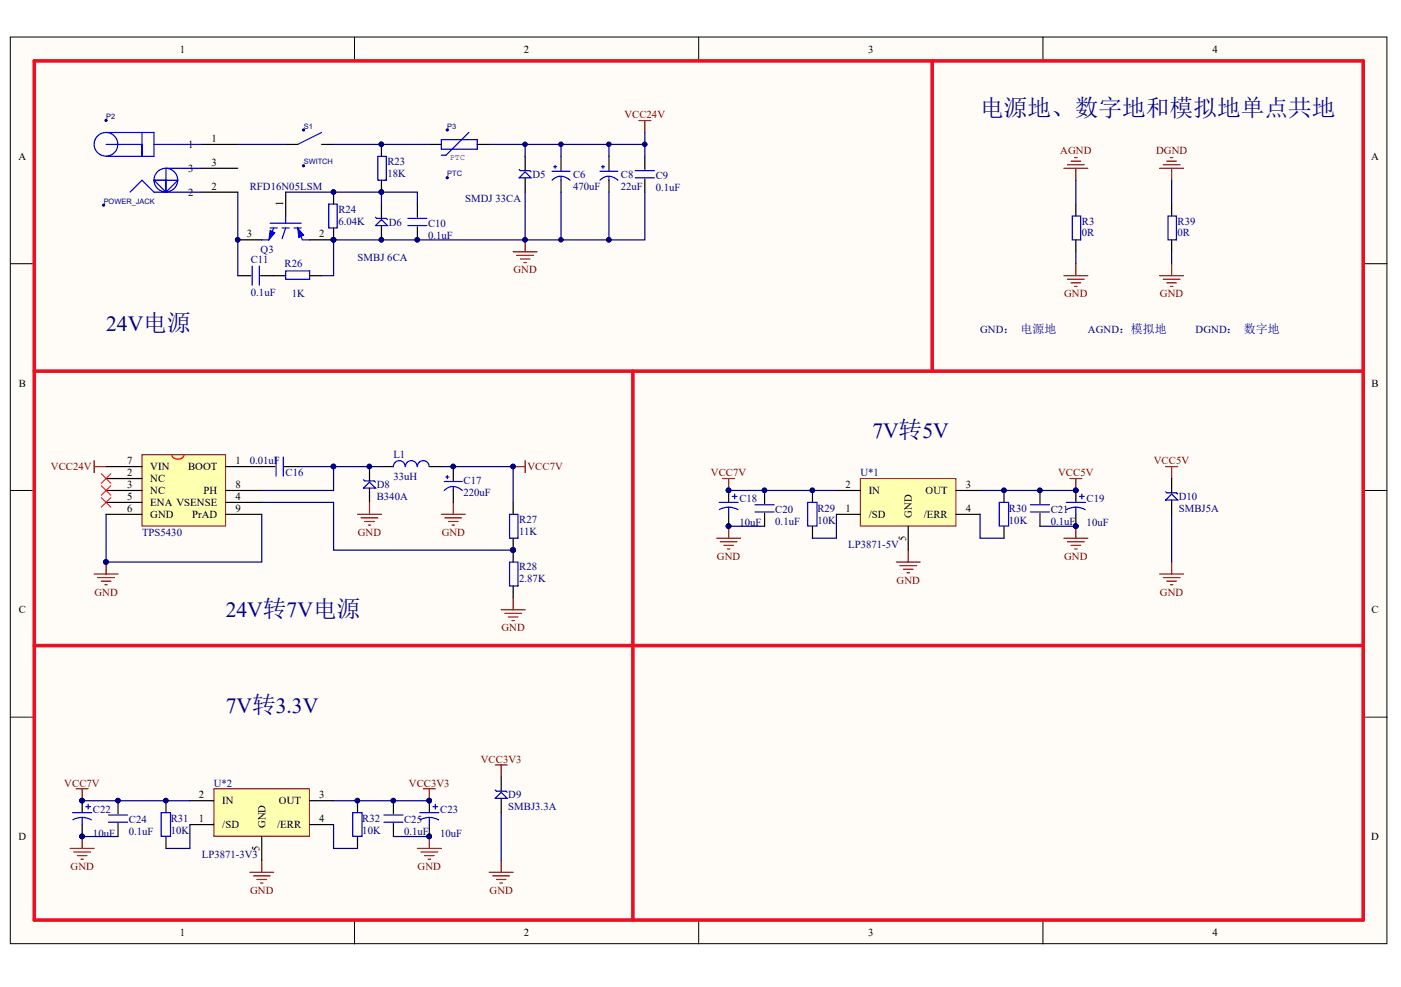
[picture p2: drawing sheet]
<svg xmlns="http://www.w3.org/2000/svg" width="287mm" height="202mm" viewBox="0 0 287 202" stroke-linecap="round" stroke-linejoin="round" font-family="sans-serif">
<defs><g id="words">
<text font-size="4.9" fill="#000080" x="200.6" y="23.7">电源地、数字地和模拟地单点共地</text>
<g font-size="4.4" fill="#000080">
<text x="21.7" y="67.7">24V电源</text>
<text x="178.6" y="89.7">7V转5V</text>
<text x="46.2" y="126.4">24V转7V电源</text>
<text x="46.2" y="145.9">7V转3.3V</text>
</g>
<g font-size="2.2">
<text x="36.8" y="10.8">1</text>
<text x="107.3" y="10.8">2</text>
<text x="177.7" y="10.8">3</text>
<text x="248.2" y="10.8">4</text>
<text x="43.3" y="29.1">1</text>
<text x="3.8" y="32.8">A</text>
<text x="38.5" y="30.3">1</text>
<text x="38.5" y="35.2">3</text>
<text x="43.3" y="34">3</text>
<text x="280.7" y="32.8">A</text>
<text x="38.5" y="40.1">2</text>
<text x="43.3" y="38.9">2</text>
<text x="58" y="42.3" transform="rotate(-90 58 42.3)">1</text>
<text x="50.5" y="48.6">3</text>
<text x="65.3" y="48.6">2</text>
<text x="3.8" y="79.2">B</text>
<text x="280.8" y="79.2">B</text>
<text x="26" y="95.1">7</text>
<text x="48.2" y="95.1">1</text>
<text x="26" y="100">3</text>
<text x="26" y="97.5">2</text>
<text x="30.8" y="96.3">VIN</text>
<text x="30.8" y="101.2">NC</text>
<text x="30.8" y="98.8">NC</text>
<text x="38.5" y="96.3">BOOT</text>
<text x="41.7" y="101.2">PH</text>
<text x="48.2" y="100">8</text>
<text x="173.1" y="100">2</text>
<text x="177.8" y="101.2">IN</text>
<text x="189.5" y="101.2">OUT</text>
<text x="197.7" y="100">3</text>
<text x="26" y="104.9">6</text>
<text x="26" y="102.4">5</text>
<text x="30.8" y="106.1">GND</text>
<text x="30.8" y="103.7">ENA VSENSE</text>
<text x="39.3" y="106.1">PrAD</text>
<text x="48.2" y="102.4">4</text>
<text x="48.2" y="104.9">9</text>
<text x="173.1" y="104.9">1</text>
<text x="177.8" y="106.1">/SD</text>
<text x="186.7" y="106.1" transform="rotate(-90 186.7 106.1)">GND</text>
<text x="189.1" y="106.1">/ERR</text>
<text x="197.7" y="104.9">4</text>
<text x="185.5" y="110.8" transform="rotate(-90 185.5 110.8)">5</text>
<text x="3.8" y="125.6">C</text>
<text x="280.8" y="125.6">C</text>
<text x="40.7" y="163.5">2</text>
<text x="45.5" y="164.8">IN</text>
<text x="57.1" y="164.8">OUT</text>
<text x="65.3" y="163.5">3</text>
<text x="3.8" y="172.1">D</text>
<text x="40.7" y="168.4">1</text>
<text x="45.5" y="169.6">/SD</text>
<text x="54.3" y="169.6" transform="rotate(-90 54.3 169.6)">GND</text>
<text x="56.7" y="169.6">/ERR</text>
<text x="65.3" y="168.4">4</text>
<text x="280.7" y="172.1">D</text>
<text x="53.1" y="174.4" transform="rotate(-90 53.1 174.4)">5</text>
<text x="36.8" y="191.6">1</text>
<text x="107.3" y="191.6">2</text>
<text x="177.7" y="191.6">3</text>
<text x="248.2" y="191.6">4</text>
</g>
<g font-size="2.2" fill="#800000">
<text x="127.8" y="24.2">VCC24V</text>
<text x="217.1" y="31.6">AGND</text>
<text x="236.7" y="31.6">DGND</text>
<text x="105.1" y="56">GND</text>
<text x="217.9" y="60.9">GND</text>
<text x="237.4" y="60.9">GND</text>
<text x="236.2" y="95.1">VCC5V</text>
<text x="10.4" y="96.3">VCC24V</text>
<text x="108" y="96.3">VCC7V</text>
<text x="145.5" y="97.5">VCC7V</text>
<text x="216.6" y="97.5">VCC5V</text>
<text x="73.2" y="109.7">GND</text>
<text x="90.4" y="109.7">GND</text>
<text x="146.8" y="114.6">GND</text>
<text x="183.5" y="119.5">GND</text>
<text x="217.9" y="114.6">GND</text>
<text x="19.3" y="122">GND</text>
<text x="237.4" y="122">GND</text>
<text x="102.7" y="129.3">GND</text>
<text x="13.2" y="161.1">VCC7V</text>
<text x="83.7" y="161.1">VCC3V3</text>
<text x="98.4" y="156.2">VCC3V3</text>
<text x="14.4" y="178.2">GND</text>
<text x="85.5" y="178.2">GND</text>
<text x="51.2" y="183.1">GND</text>
<text x="100.2" y="183.1">GND</text>
</g>
<g font-size="2.2" fill="#000080">
<text x="79.3" y="33.7">R23</text>
<text x="51.1" y="38.9">RFD16N05LSM</text>
<text x="79.3" y="36.2">18K</text>
<text x="95.2" y="41.3">SMDJ 33CA</text>
<text x="109" y="36.4">D5</text>
<text x="117.3" y="36.4">C6</text>
<text x="117.3" y="38.9">470uF</text>
<text x="127.1" y="36.4">C8</text>
<text x="127.1" y="38.9">22uF</text>
<text x="134.2" y="36.7">C9</text>
<text x="134.2" y="39.1">0.1uF</text>
<text x="69.3" y="43.5">R24</text>
<text x="69.3" y="46">6.04K</text>
<text x="79.6" y="46.2">D6</text>
<text x="87.6" y="46.4">C10</text>
<text x="221.5" y="46">R3</text>
<text x="241.1" y="46">R39</text>
<text x="51.4" y="53.8">C11</text>
<text x="53.4" y="51.8">Q3</text>
<text x="73.2" y="53.5">SMBJ 6CA</text>
<text x="87.6" y="48.9">0.1uF</text>
<text x="221.5" y="48.4">0R</text>
<text x="241.1" y="48.4">0R</text>
<text x="58.3" y="54.8">R26</text>
<text x="51.4" y="60.6">0.1uF</text>
<text x="59.7" y="60.9">1K</text>
<text x="200.6" y="68.2">GND： 电源地</text>
<text x="222.7" y="68.2">AGND：模拟地</text>
<text x="244.7" y="68.2">DGND： 数字地</text>
<text x="51.1" y="95.1">0.01uF</text>
<text x="80.5" y="93.9">L1</text>
<text x="58.5" y="97.5">C16</text>
<text x="77.1" y="100">D8</text>
<text x="80.5" y="98.3">33uH</text>
<text x="94.9" y="99.1">C17</text>
<text x="94.9" y="101.5">220uF</text>
<text x="176.1" y="97.5">U*1</text>
<text x="77.1" y="102.4">B340A</text>
<text x="106.3" y="107.1">R27</text>
<text x="151.4" y="107.8">10uF</text>
<text x="151.4" y="102.9">C18</text>
<text x="158.7" y="105.1">C20</text>
<text x="158.7" y="107.5">0.1uF</text>
<text x="167.3" y="107.3">10K</text>
<text x="167.3" y="104.9">R29</text>
<text x="206.5" y="107.3">10K</text>
<text x="206.5" y="104.9">R30</text>
<text x="215.1" y="105.1">C21</text>
<text x="215.1" y="107.5">0.1uF</text>
<text x="222.5" y="107.8">10uF</text>
<text x="222.5" y="102.9">C19</text>
<text x="241.3" y="102.4">D10</text>
<text x="241.3" y="104.9">SMBJ5A</text>
<text x="29.1" y="109.7">TPS5430</text>
<text x="106.3" y="109.5">11K</text>
<text x="173.7" y="112.2">LP3871-5V</text>
<text x="106.3" y="116.8">R28</text>
<text x="106.3" y="119.3">2.87K</text>
<text x="43.8" y="161.1">U*2</text>
<text x="19" y="166.4">C22</text>
<text x="90.1" y="166.4">C23</text>
<text x="104.1" y="163.5">D9</text>
<text x="104.1" y="166">SMBJ3.3A</text>
<text x="19" y="171.3">10uF</text>
<text x="26.4" y="168.6">C24</text>
<text x="26.4" y="171.1">0.1uF</text>
<text x="35" y="170.8">10K</text>
<text x="35" y="168.4">R31</text>
<text x="74.2" y="170.8">10K</text>
<text x="74.2" y="168.4">R32</text>
<text x="82.7" y="168.6">C25</text>
<text x="82.7" y="171.1">0.1uF</text>
<text x="90.1" y="171.3">10uF</text>
<text x="41.3" y="175.7">LP3871-3V3</text>
</g>
<text font-size="1.7" fill="#00f" x="92.1" y="32.7">PTC</text>
<g font-size="1.5" fill="#000080">
<text x="21.7" y="24.4">P2</text>
<text x="62.2" y="26.3">S1</text>
<text x="91.6" y="26.3">P3</text>
<text x="62.2" y="33.7">SWITCH</text>
<text x="21.2" y="41.7">POWER_JACK</text>
<text x="91.6" y="36.1">PTC</text>
</g>
</g></defs>
<g fill="#fffcf8" stroke="#000" stroke-width=".2">
<path d="M2.1 7.6h281.8v185.7h-281.8z"/>
<path d="M7 12.5h272v175.9h-272z"/>
</g>
<path d="M72.6 7.6v4.9M143 7.6v4.9M213.5 7.6v4.9M2.1 54h4.9M279.1 54h4.9M2.1 100.5h4.9M279.1 100.5h4.9M2.1 146.9h4.9M279.1 146.9h4.9M72.6 188.4v4.9M143 188.4v4.9M213.5 188.4v4.9" fill="none" stroke="#000" stroke-width=".2"/>
<path d="M78.1 95.6h2.4M87.9 95.6h2.4M92.8 95.6v2.9M92.8 100.5v2.4" fill="none" stroke="#000" stroke-width=".25"/>
<path d="M82.9 95.6a1.2 1.2 0 0 0-1.2-1.3 1.2 1.2 0 0 0-1.2 1.3M85.4 95.6a1.2 1.2 0 0 0-1.2-1.3 1.2 1.2 0 0 0-1.2 1.3M87.8 95.6a1.2 1.2 0 0 0-1.2-1.3 1.2 1.2 0 0 0-1.2 1.3M91 98.6h3.6M91.3 97.7h.6M91.6 97.4v.6M92.8 99.8v.7M91 100.5a2.52 2.52 0 0 1 3.6 0" fill="none" stroke="#00f" stroke-width=".25"/>
<path d="M90.3 105.3h4.9M91.1 106.1h3.4M91.8 106.8h2M92.6 107.5h.4M92.8 102.9v2.4" fill="none" stroke="#800000" stroke-width=".25"/>
<circle cx="92.8" cy="95.5" r=".47" fill="#000080" stroke="#000080" stroke-width=".2"/>
<path d="M29.1 93.1h17.1v14.6h-17.1z" fill="#ffffb0" stroke="#800000" stroke-width=".2"/>
<g fill="none" stroke="#000" stroke-width=".25">
<path d="M41.3 29.6h7.4M41.3 39.4h7.4M41.3 34.5h7.4M58.5 29.6h2.4M65.8 29.6h2.5M87.9 29.6h2.4M97.7 29.6h2.4M114.9 32v3M114.9 36.9v2.5M132 32v2.7M132 36.7v2.7M21.7 95.6h7.4"/>
<path d="M21.7 98h7.4M46.2 95.6h10.1M58.2 95.6h2.7M75.6 95.6v2.9M75.6 100v2.9M21.7 100.5h7.4M21.7 105.3h7.4M21.7 102.9h7.4M46.2 100.5h7.4M46.2 105.3h7.4M46.2 102.9h7.4M105.1 102.9v2.4"/>
<path d="M105.1 110.2v4.9M105.1 120v2.4M16.8 164v2.4M16.8 168.9v2.4M24.2 164v2.7M24.2 168.6v2.7M34 164v2.4M34 171.3v2.5M73.2 164v2.4M73.2 171.3v2.5M80.5 164v2.7M80.5 168.6v2.7"/>
<path d="M87.9 164v2.4M87.9 168.9v2.4"/>
</g>
<path d="M35.2 93.1a1.27 1.27 0 0 0 1.2 .9 1.27 1.27 0 0 0 1.2-.9" fill="none" stroke="#f00" stroke-width=".25"/>
<path d="M20.7 97l2 2M20.7 99.5l2 1.9M22.7 97l-2 2M22.7 99.5l-2 1.9M20.7 101.9l2 2M22.7 101.9l-2 2" fill="none" stroke="#f00" stroke-width=".2"/>
<g fill="none" stroke="#800000" stroke-width=".25">
<path d="M130.8 24.7h2.4M132 24.7v2.4M19.3 95.6h2.4M19.3 94.3v2.5M105.1 95.6h2.4M107.5 94.3v2.5M19.3 117.6h4.9M20 118.3h3.4M20.7 119h2M21.5 119.8h.5M21.7 115.1v2.5M73.2 105.3h4.9"/>
<path d="M73.9 106.1h3.5M74.7 106.8h1.9M75.4 107.5h.5M75.6 102.9v2.4M102.6 124.9h4.9M103.3 125.6h3.5M104.1 126.4h1.9M104.8 127.1h.5M105.1 122.4v2.5M14.4 173.8h4.9M15.1 174.5h3.4M15.8 175.2h2"/>
<path d="M16.6 176h.5M16.8 171.3v2.5M51.1 178.7h4.9M51.9 179.4h3.4M53.6 176.2v2.5M85.4 173.8h4.9M86.2 174.5h3.4M86.9 175.2h2M87.6 176h.5M87.9 171.3v2.5M52.6 180.1h2M53.3 180.9h.5"/>
</g>
<g fill="#000080" stroke="#000080" stroke-width=".2">
<circle cx="21.7" cy="115.1" r=".47"/>
<circle cx="75.6" cy="95.5" r=".47"/>
<circle cx="105" cy="112.6" r=".47"/>
<circle cx="105" cy="95.5" r=".47"/>
<circle cx="62.1" cy="26.6" r=".22"/>
<circle cx="62.1" cy="34" r=".22"/>
<circle cx="91.5" cy="26.6" r=".22"/>
<circle cx="91.5" cy="36.4" r=".22"/>
<circle cx="21.7" cy="24.7" r=".22"/>
<circle cx="21.2" cy="42" r=".22"/>
<circle cx="16.8" cy="171.3" r=".47"/>
<circle cx="33.9" cy="164" r=".47"/>
<circle cx="73.2" cy="164" r=".47"/>
<circle cx="87.9" cy="171.3" r=".47"/>
<circle cx="16.8" cy="164" r=".47"/>
<circle cx="87.9" cy="164" r=".47"/>
<circle cx="24.1" cy="164" r=".47"/>
<circle cx="80.5" cy="164" r=".47"/>
</g>
<g fill="none" stroke="#00f" stroke-width=".25">
<path d="M21.7 29.6h7.4M21.7 27.1h9.8v4.9h-9.8M26.6 39.4l2.5-2.5 2.4 2.5h9.8M29.1 27.1v4.9M31.5 29.6h9.8M31.5 36.9h4.9l-2.4 2.5zM41.3 34.5h-7.3v4.9M65.8 27.1l-4.9 2.5M90.3 28.6h7.4v2h-7.4zM96 27.1l-4.7 4.7h-1M113 36.9a2.52 2.52 0 0 1 3.7 0M113 35.1h3.7"/>
<path d="M113.3 34.1h.6M113.6 33.9v.6M114.9 36.3v.6M130.1 36.4h3.9M130.1 35h3.9M56.5 93.6v3.9M58 93.6v3.9M74.4 100l1.2-1.3 1.3 1.3zM74.4 98.3l.3 .2h1.9l.3 .2M104.3 105.3h1.7v4.9h-1.7zM104.3 115.1h1.7v4.9h-1.7zM14.9 166.4h3.9"/>
<path d="M16.8 167.4l.8 .1 1.1 .4M16.8 167.4l-1.2 .2-.7 .3M16.8 167.4v1.5M17.6 165.2h.9M18 164.7v1M22.2 166.9h3.9M22.2 168.4h3.9M33 166.4h1.9v4.9h-1.9zM72.2 166.4h1.9v4.9h-1.9zM78.6 166.9h3.9M78.6 168.4h3.9M85.9 166.4h4"/>
<path d="M87.9 167.4l.8 .1 1.1 .4M87.9 167.4l-1.2 .2-.7 .3M87.9 167.4v1.5M88.6 165.2h1M89.1 164.7v1"/>
<circle cx="21.7" cy="29.6" r="2.42"/>
<circle cx="34" cy="36.9" r="2.42"/>
</g>
<path d="M43.8 161.5h19.5v9.8h-19.5z" fill="#ffffb0" stroke="#800000" stroke-width=".2"/>
<g fill="none" stroke="#000" stroke-width=".25">
<path d="M149.2 100.5v2.4M149.2 105.3v2.5M156.5 100.5v2.6M156.5 105.1v2.7M166.3 100.5v2.4M166.3 107.8v2.4M205.5 100.5v2.4M205.5 107.8v2.4M212.9 100.5v2.6M212.9 105.1v2.7M220.2 100.5v2.4M220.2 105.3v2.5"/>
<path d="M38.9 168.9h4.9M38.9 164h4.9M53.6 171.3v4.9M63.4 168.9h4.9M63.4 164h4.9"/>
</g>
<g fill="none" stroke="#800000" stroke-width=".25">
<path d="M146.7 110.2h4.9M147.5 111h3.4M148.2 111.7h1.9M148.9 112.4h.5M149.2 107.8v2.4M183.5 115.1h4.9M184.2 115.8h3.4M185 116.6h1.9M185.7 117.3h.5M185.9 112.7v2.4M217.8 110.2h4.9M218.5 111h3.5"/>
<path d="M219.3 111.7h1.9M220 112.4h.5M220.2 107.8v2.4"/>
</g>
<g fill="#000080" stroke="#000080" stroke-width=".2">
<circle cx="149.1" cy="107.8" r=".47"/>
<circle cx="166.3" cy="100.4" r=".47"/>
<circle cx="205.5" cy="100.4" r=".47"/>
<circle cx="220.2" cy="107.8" r=".47"/>
<circle cx="149.1" cy="100.4" r=".47"/>
<circle cx="220.2" cy="100.4" r=".47"/>
<circle cx="156.5" cy="100.4" r=".47"/>
<circle cx="212.9" cy="100.4" r=".47"/>
</g>
<g fill="none" stroke="#00f" stroke-width=".25">
<path d="M147.2 102.9h3.9M149.2 103.9l.8 .1 1.1 .4M149.2 103.9l-1.2 .1-.7 .4M149.2 103.9v1.4M149.9 101.7h1M150.4 101.2v1M154.6 103.4h3.9M154.6 104.9h3.9M165.3 102.9h2v4.8h-2zM204.6 102.9h1.9v4.8h-1.9zM210.9 103.4h4M210.9 104.9h4"/>
<path d="M218.3 102.9h3.9M220.2 103.9l.8 .1 1.1 .4M220.2 103.9l-1.1 .1-.8 .4M220.2 103.9v1.4M221 101.7h1M221.5 101.2v1"/>
</g>
<path d="M176.1 98h19.6v9.7h-19.6z" fill="#ffffb0" stroke="#800000" stroke-width=".2"/>
<g fill="none" stroke="#000" stroke-width=".25">
<path d="M58.5 39.4v4.8M68.3 39.4v2.4M78.1 29.6v2.4M78.1 36.9v2.5M107.5 32v3M107.5 36.4v3M124.7 32v3M124.7 36.9v2.5M48.7 49.1h4.9M48.7 56.5h2.7M53.3 56.5h5.2M63.4 56.5h2.4"/>
<path d="M68.3 46.7v2.4h-4.9M78.1 41.8v2.9M78.1 46.2v2.9M85.4 41.8v2.7M85.4 46.4v2.7M220.2 41.8v2.4M220.2 49.1v2.5M239.9 41.8v2.4M239.9 49.1v2.5M239.9 98v2.9M171.2 105.3h4.9M171.2 100.5h4.9"/>
<path d="M185.9 107.8v4.9M195.7 105.3h4.9M195.7 100.5h4.9M239.9 102.4v2.9M102.6 159.1v2.9M102.6 163.5v2.9"/>
</g>
<g fill="none" stroke="#800000" stroke-width=".25">
<path d="M217.8 34.5h4.9M218.5 33.7h3.5M219.3 33h1.9M220 32.3h.5M220.2 34.5v2.4M237.4 34.5h4.9M238.1 33.7h3.5M238.9 33h1.9M239.6 32.3h.5M239.9 34.5v2.4M105.1 51.6h4.9M105.8 52.3h3.4"/>
<path d="M106.5 53h2M107.3 53.8h.4M107.5 49.1v2.5M217.8 56.5h4.9M218.5 57.2h3.5M219.3 57.9h1.9M220 58.7h.5M220.2 54v2.5M237.4 56.5h4.9M238.1 57.2h3.5M238.9 57.9h1.9M239.6 58.7h.5"/>
<path d="M239.9 54v2.5M147.9 98h2.5M149.2 98v2.5M219 98h2.5M220.2 98v2.5M238.6 95.6h2.5M239.9 95.6v2.4M237.4 117.6h4.9M238.1 118.3h3.5M238.9 119h1.9M239.6 119.8h.5M239.9 115.1v2.5"/>
<path d="M101.4 156.7h2.4M102.6 156.7v2.4M15.6 161.5h2.4M16.8 161.5v2.5M86.7 161.5h2.4M87.9 161.5v2.5M100.1 178.7h5M100.9 179.4h3.4M102.6 176.2v2.5M101.6 180.1h2M102.4 180.9h.4"/>
</g>
<g fill="#000080" stroke="#000080" stroke-width=".2">
<circle cx="16.8" cy="164" r=".47"/>
<circle cx="149.1" cy="100.4" r=".47"/>
<circle cx="87.9" cy="164" r=".47"/>
<circle cx="220.2" cy="100.4" r=".47"/>
<circle cx="68.3" cy="49.1" r=".47"/>
<circle cx="48.7" cy="49.1" r=".47"/>
<circle cx="68.3" cy="39.3" r=".47"/>
<circle cx="78.1" cy="49.1" r=".47"/>
<circle cx="85.4" cy="49.1" r=".47"/>
<circle cx="68.3" cy="95.5" r=".47"/>
<circle cx="105" cy="95.5" r=".47"/>
<circle cx="105" cy="112.6" r=".47"/>
<circle cx="124.6" cy="29.6" r=".47"/>
<circle cx="114.8" cy="29.6" r=".47"/>
<circle cx="16.8" cy="171.3" r=".47"/>
<circle cx="87.9" cy="171.3" r=".47"/>
<circle cx="149.1" cy="107.8" r=".47"/>
<circle cx="220.2" cy="107.8" r=".47"/>
<circle cx="124.6" cy="49.1" r=".47"/>
<circle cx="78.1" cy="39.3" r=".47"/>
<circle cx="78.1" cy="29.6" r=".47"/>
<circle cx="107.5" cy="49.1" r=".47"/>
<circle cx="132" cy="29.6" r=".47"/>
<circle cx="114.8" cy="49.1" r=".47"/>
<circle cx="107.5" cy="29.6" r=".47"/>
<circle cx="21.7" cy="115.1" r=".47"/>
</g>
<g fill="none" stroke="#00f" stroke-width=".25">
<path d="M77.4 32h1.7v4.9h-1.7zM106.3 36.4l1.2-1.2 1.2 1.2zM106.3 34.7l.2 .3h2l.2 .2M122.8 36.9a2.52 2.52 0 0 1 3.7 0M122.8 35.1h3.7M123.1 34.1h.7M123.4 33.9v.6M124.7 36.3v.6M51.6 54.5v3.9M53.1 54.5v3.9M55.3 46.7h1.5M55.3 45.7h6.4"/>
<path d="M56 46.7l-.9 2.4h-1.5M57.7 46.7h1.5M58.5 55.5h4.9v1.7h-4.9zM58.5 46.7l-.8 2.2M58.5 44.2v1.5M60.2 46.7h1.5M60.9 46.7l1 2.4h1.5M67.3 41.8h1.7v4.9h-1.7zM76.9 46.2l1.2-1.2 1.2 1.2zM76.9 44.5l.2 .2h2l.2 .3M83.5 44.7h3.9M83.5 46.2h3.9"/>
<path d="M219.5 44.2h1.7v4.9h-1.7zM239.1 44.2h1.7v4.9h-1.7zM238.6 102.4l1.3-1.2 1.2 1.2zM238.6 100.7l.3 .2h1.9l.3 .3M101.4 163.5l1.2-1.2 1.2 1.2zM101.4 161.8l.2 .2h2l.2 .3"/>
</g>
<g fill="#00f" stroke="#00f" stroke-width=".2">
<path d="M55.3 47.2l1 .5-1.2 1.4z"/>
<path d="M60.9 46.7l1.3 1.5-1 .4z"/>
</g>
<g fill="none" stroke="#000080" stroke-width=".25">
<path d="M48.7 29.6h9.8M48.7 39.4v17.1M58.5 39.4h26.9v2.4M68.3 29.6h19.6M78.1 39.4v2.4M100.1 29.6h31.9M107.5 29.6v2.4M107.5 39.4v9.7M114.9 29.6v2.4M114.9 39.4v9.7M124.7 39.4v9.7h7.3v-9.7M124.7 29.6v2.4"/>
<path d="M132 27.1v4.9M220.2 36.9v4.9M239.9 36.9v4.9M124.7 49.1h-56.4v7.4h-2.5M220.2 51.6v2.4M239.9 51.6v2.4M60.9 95.6h17.2M68.3 95.6v4.9h-14.7M90.3 95.6h14.8v7.3M21.7 105.3v9.8h31.9v-9.8M53.6 102.9h14.7v9.8h36.8M149.2 100.5h22"/>
<path d="M149.2 107.8h7.3M171.2 105.3v4.9h-4.9M200.6 105.3v4.9h4.9M200.6 100.5h19.6M212.9 107.8h7.3M239.9 105.3v9.8M16.8 164h22.1M16.8 171.3h7.4M38.9 168.9v4.9h-4.9M68.3 168.9v4.9h4.9M68.3 164h19.6M80.5 171.3h7.4"/>
<path d="M102.6 166.4v9.8"/>
</g>
<path d="M7 12.5h272.1v175.9h-272.1zM190.8 12.5v63.5M7 76h272.1M129.6 76v112.4M7 132.2h272.1" fill="none" stroke="#ee0e22" stroke-width=".74"/>
<use href="#words"/>
</svg>
